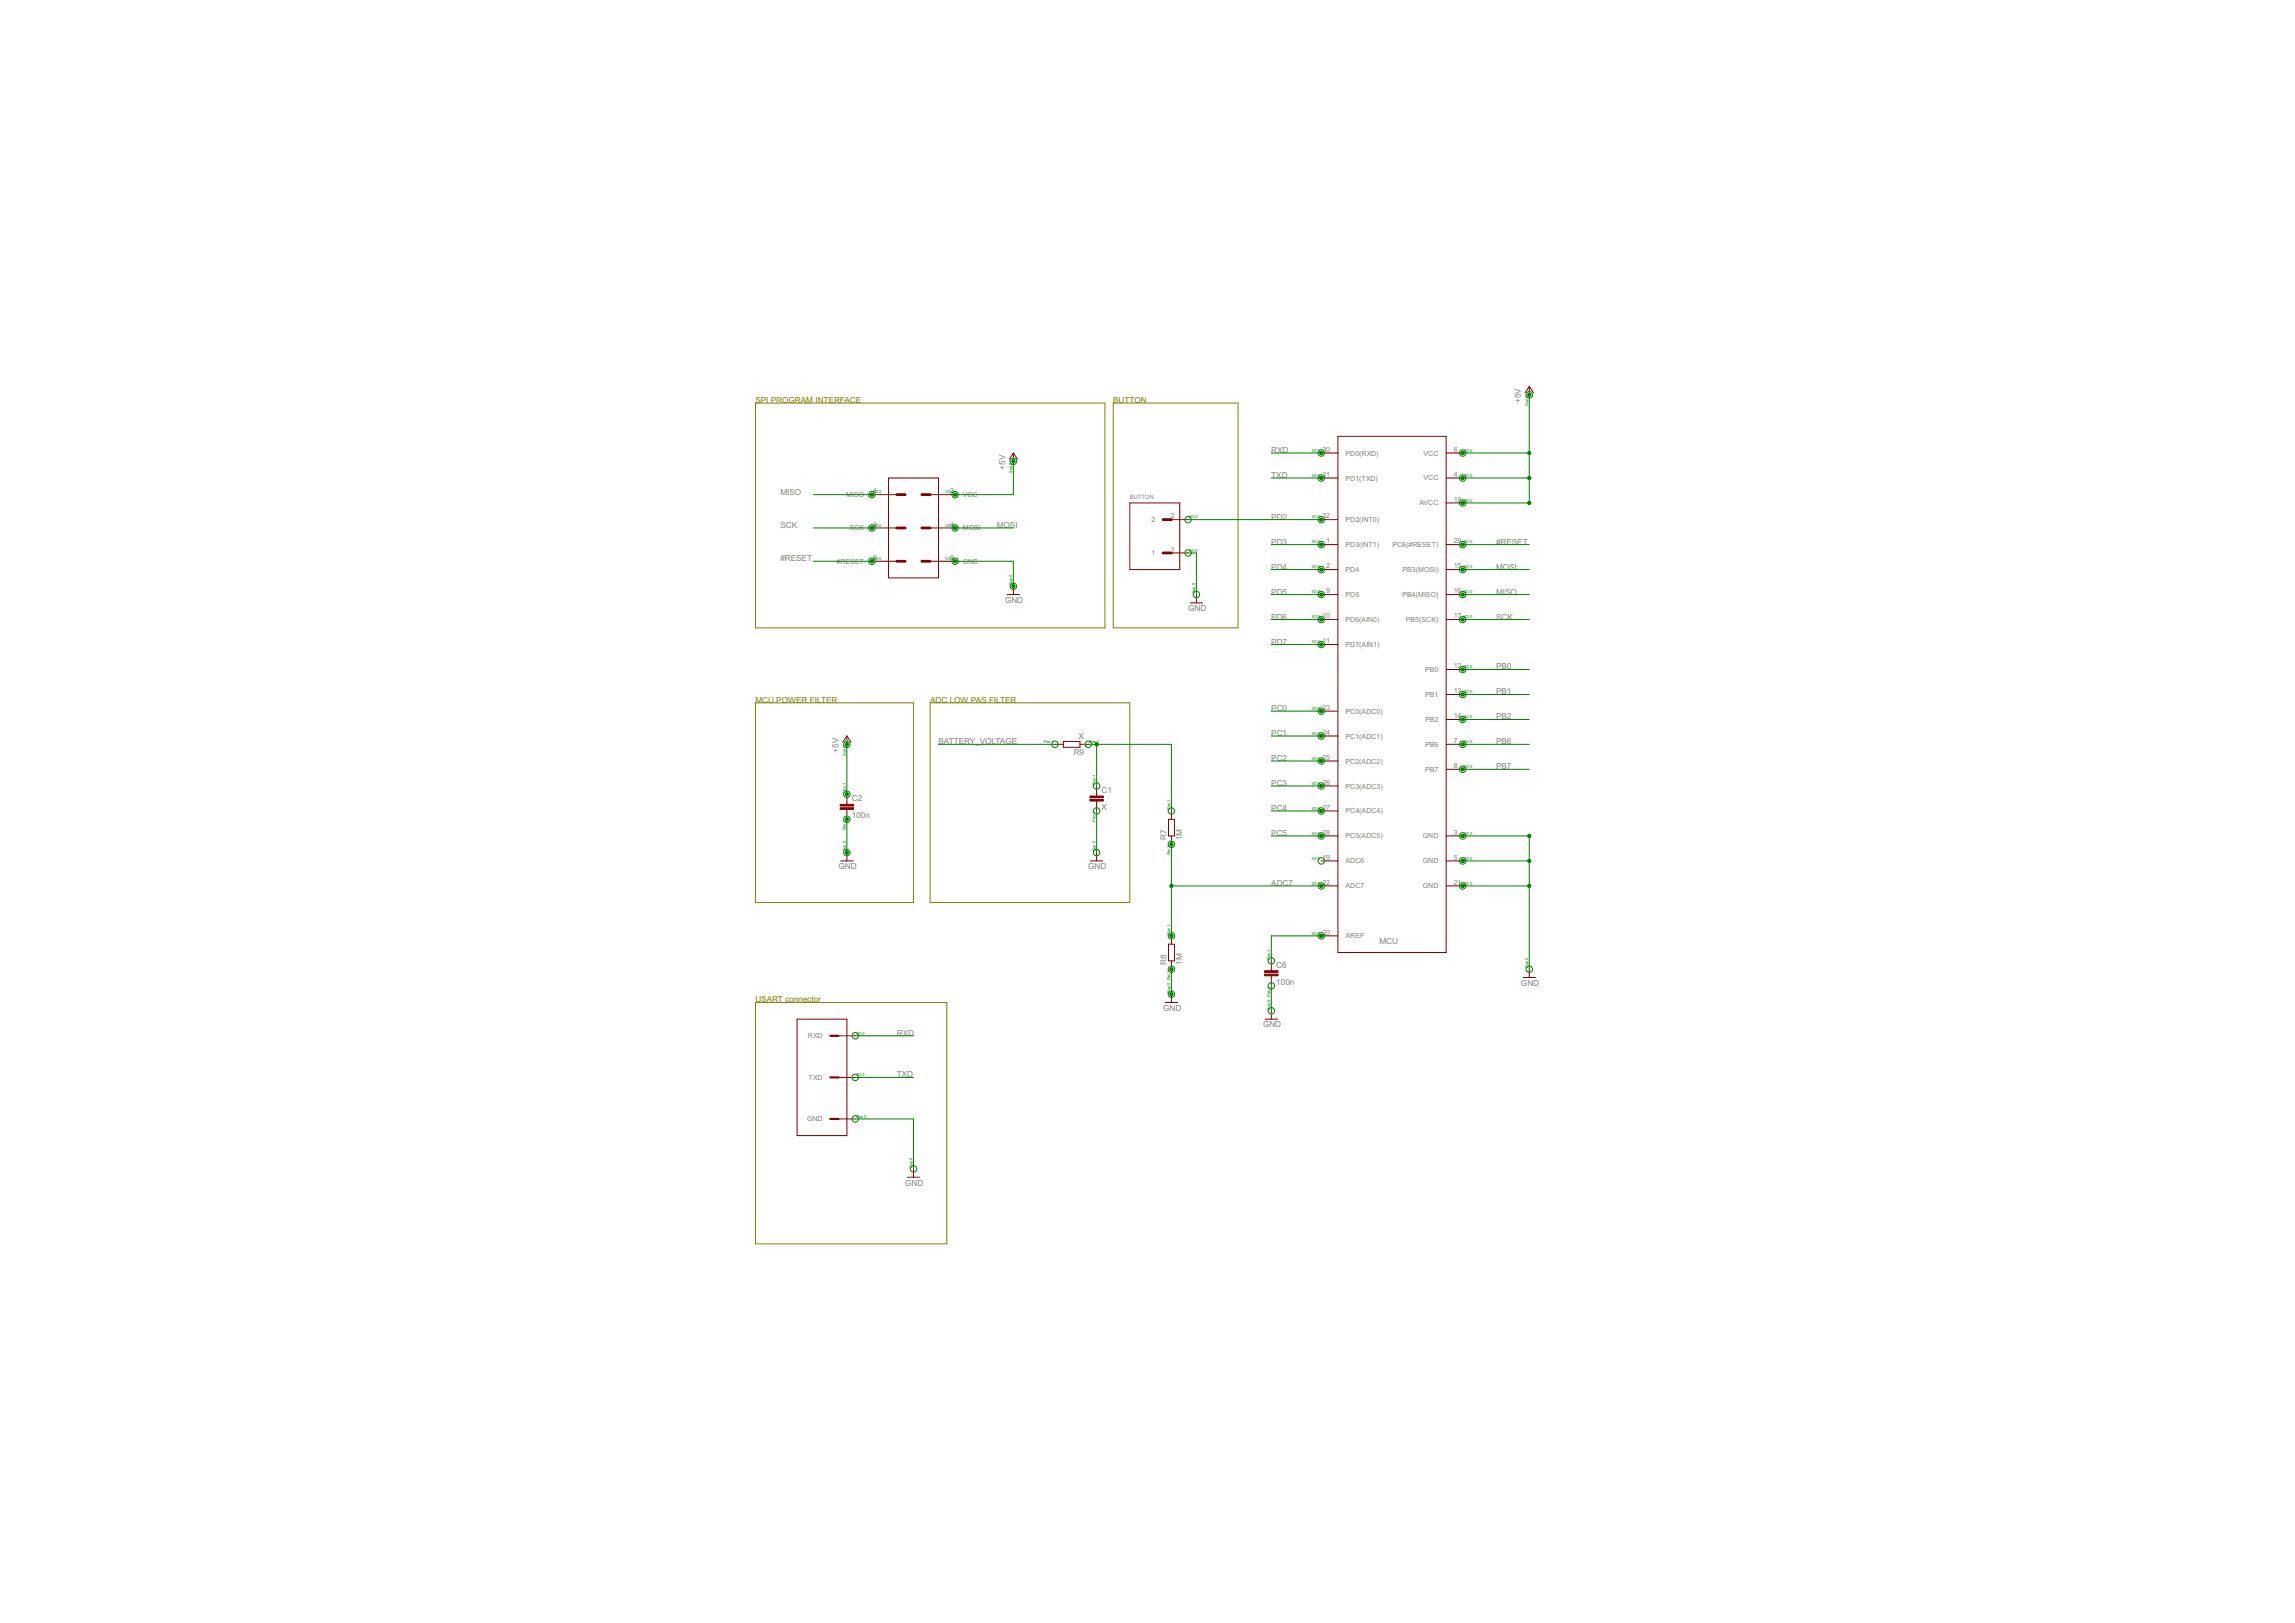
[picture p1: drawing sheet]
<svg xmlns="http://www.w3.org/2000/svg" width="420mm" height="297mm" viewBox="0 0 420 297" stroke-linecap="round" stroke-linejoin="round" font-family="sans-serif">
<defs><g id="words">
<g font-size="1.7" fill="#808000">
<text x="138.3" y="73.8">SPI PROGRAM INTERFACE</text>
<text x="203.8" y="73.8">BUTTON</text>
<text x="138.3" y="128.6">MCU POWER FILTER</text>
<text x="170.3" y="128.6">ADC LOW PAS FILTER</text>
<text x="138.3" y="183.5">USART connector</text>
</g>
<g font-size="1.7" fill="#808080">
<text x="278.5" y="73.8" transform="rotate(-90 278.5 73.8)">+5V</text>
<text x="232.7" y="82.9">RXD</text>
<text x="184" y="86" transform="rotate(-90 184 86)">+5V</text>
<text x="232.7" y="87.5">TXD</text>
<text x="142.9" y="90.5">MISO</text>
<text x="232.7" y="95.1">PD2</text>
<text x="142.9" y="96.6">SCK</text>
<text x="182.5" y="96.6">MOSI</text>
<text x="232.7" y="99.7">PD3</text>
<text x="273.9" y="99.7">#RESET</text>
<text x="142.9" y="102.7">#RESET</text>
<text x="232.7" y="104.2">PD4</text>
<text x="273.9" y="104.2">MOSI</text>
<text x="184" y="110.3">GND</text>
<text x="217.5" y="111.9">GND</text>
<text x="232.7" y="108.8">PD5</text>
<text x="232.7" y="113.4">PD6</text>
<text x="273.9" y="108.8">MISO</text>
<text x="273.9" y="113.4">SCK</text>
<text x="232.7" y="118">PD7</text>
<text x="273.9" y="122.5">PB0</text>
<text x="232.7" y="130.1">PC0</text>
<text x="273.9" y="131.7">PB2</text>
<text x="273.9" y="127.1">PB1</text>
<text x="153.5" y="137.8" transform="rotate(-90 153.5 137.8)">+5V</text>
<text x="171.8" y="136.2">BATTERY_VOLTAGE</text>
<text x="197.5" y="135.3">X</text>
<text x="232.7" y="134.7">PC1</text>
<text x="273.9" y="136.2">PB6</text>
<text x="196.6" y="138.2">R9</text>
<text x="232.7" y="143.9">PC3</text>
<text x="232.7" y="139.3">PC2</text>
<text x="273.9" y="140.8">PB7</text>
<text x="156" y="149.7">100n</text>
<text x="156" y="146.7">C2</text>
<text x="201.7" y="148.2">X</text>
<text x="201.7" y="145.2">C1</text>
<text x="232.7" y="148.4">PC4</text>
<text x="213.6" y="153.8" transform="rotate(-90 213.6 153.8)">R7</text>
<text x="216.4" y="153.8" transform="rotate(-90 216.4 153.8)">1M</text>
<text x="232.7" y="153">PC5</text>
<text x="153.5" y="159.1">GND</text>
<text x="199.2" y="159.1">GND</text>
<text x="232.7" y="162.1">ADC7</text>
<text x="252.6" y="172.8">MCU</text>
<text x="213.6" y="176.6" transform="rotate(-90 213.6 176.6)">R8</text>
<text x="216.4" y="176.6" transform="rotate(-90 216.4 176.6)">1M</text>
<text x="233.7" y="177.1">C6</text>
<text x="212.9" y="185">GND</text>
<text x="233.7" y="180.2">100n</text>
<text x="278.5" y="180.4">GND</text>
<text x="164.2" y="189.6">RXD</text>
<text x="231.2" y="188">GND</text>
<text x="164.2" y="197.2">TXD</text>
<text x="165.7" y="217">GND</text>
</g>
<g font-size="1.4" fill="#808080">
<text x="242.1" y="82.7">30</text>
<text x="246.3" y="83.4">PD0(RXD)</text>
<text x="260.6" y="83.4">VCC</text>
<text x="266.1" y="82.7">6</text>
<text x="242.1" y="87.3">31</text>
<text x="246.3" y="87.9">PD1(TXD)</text>
<text x="260.6" y="87.9">VCC</text>
<text x="266.1" y="87.3">4</text>
<text x="154.9" y="91">MISO</text>
<text x="159.8" y="90.3">1</text>
<text x="173.9" y="90.3">2</text>
<text x="176.3" y="91">VCC</text>
<text x="210.8" y="95.6">2</text>
<text x="214.3" y="94.9">2</text>
<text x="242.1" y="94.9">32</text>
<text x="246.3" y="95.6">PD2(INT0)</text>
<text x="259.8" y="92.5">AVCC</text>
<text x="266.1" y="91.8">18</text>
<text x="155.6" y="97.1">SCK</text>
<text x="159.8" y="96.4">3</text>
<text x="173.9" y="96.4">4</text>
<text x="176.3" y="97.1">MOSI</text>
<text x="210.8" y="101.7">1</text>
<text x="214.3" y="101">1</text>
<text x="242.8" y="99.5">1</text>
<text x="246.3" y="100.1">PD3(INT1)</text>
<text x="254.9" y="100.1">PC6(#RESET)</text>
<text x="266.1" y="99.5">29</text>
<text x="153.2" y="103.2">#RESET</text>
<text x="159.8" y="102.5">5</text>
<text x="173.9" y="102.5">6</text>
<text x="176.3" y="103.2">GND</text>
<text x="242.8" y="104">2</text>
<text x="246.3" y="104.7">PD4</text>
<text x="256.8" y="104.7">PB3(MOSI)</text>
<text x="266.1" y="104">15</text>
<text x="242.1" y="113.2">10</text>
<text x="242.8" y="108.6">9</text>
<text x="246.3" y="109.3">PD5</text>
<text x="246.3" y="113.8">PD6(AIN0)</text>
<text x="256.8" y="109.3">PB4(MISO)</text>
<text x="257.4" y="113.8">PB5(SCK)</text>
<text x="266.1" y="108.6">16</text>
<text x="266.1" y="113.2">17</text>
<text x="242.2" y="117.7">11</text>
<text x="246.3" y="118.4">PD7(AIN1)</text>
<text x="260.9" y="123">PB0</text>
<text x="266.1" y="122.3">12</text>
<text x="242.1" y="129.9">23</text>
<text x="246.3" y="130.6">PC0(ADC0)</text>
<text x="260.9" y="127.5">PB1</text>
<text x="266.1" y="126.9">13</text>
<text x="266.1" y="131.5">14</text>
<text x="242.1" y="134.5">24</text>
<text x="246.3" y="135.2">PC1(ADC1)</text>
<text x="260.9" y="136.7">PB6</text>
<text x="260.9" y="132.1">PB2</text>
<text x="266.1" y="136">7</text>
<text x="242.1" y="139.1">25</text>
<text x="242.1" y="143.6">26</text>
<text x="246.3" y="139.7">PC2(ADC2)</text>
<text x="260.9" y="141.3">PB7</text>
<text x="266.1" y="140.6">8</text>
<text x="242.1" y="148.2">27</text>
<text x="246.3" y="144.3">PC3(ADC3)</text>
<text x="246.3" y="148.9">PC4(ADC4)</text>
<text x="242.1" y="152.8">28</text>
<text x="246.3" y="153.5">PC5(ADC5)</text>
<text x="260.5" y="153.5">GND</text>
<text x="266.1" y="152.8">3</text>
<text x="242.1" y="157.4">19</text>
<text x="242.1" y="161.9">22</text>
<text x="246.3" y="158">ADC6</text>
<text x="260.5" y="158">GND</text>
<text x="266.1" y="157.4">5</text>
<text x="266.1" y="161.9">21</text>
<text x="246.3" y="162.6">ADC7</text>
<text x="260.5" y="162.6">GND</text>
<text x="242.1" y="171.1">20</text>
<text x="246.3" y="171.7">AREF</text>
<text x="147.9" y="190">RXD</text>
<text x="148" y="197.6">TXD</text>
<text x="147.7" y="205.3">GND</text>
</g>
<text font-size="1.2" fill="#808080" x="206.9" y="91.3">BUTTON</text>
<g font-size=".8" fill="#008000">
<text x="279.8" y="74.3" transform="rotate(-90 279.8 74.3)">Sup 0</text>
<text x="240.2" y="82.7">I/O 0</text>
<text x="268" y="82.7">I/O 0</text>
<text x="185.3" y="86.5" transform="rotate(-90 185.3 86.5)">Sup 0</text>
<text x="240.2" y="87.3">I/O 0</text>
<text x="268" y="87.3">I/O 0</text>
<text x="159.8" y="90.3">I/O 0</text>
<text x="173.1" y="90.3">I/O 0</text>
<text x="217.7" y="94.9">I/O 0</text>
<text x="240.2" y="94.9">I/O 0</text>
<text x="268" y="91.8">I/O 0</text>
<text x="159.8" y="96.4">I/O 0</text>
<text x="173.1" y="96.4">I/O 0</text>
<text x="217.7" y="101">I/O 0</text>
<text x="240.2" y="99.5">I/O 0</text>
<text x="268" y="99.5">I/O 0</text>
<text x="159.8" y="102.5">I/O 0</text>
<text x="173.1" y="102.5">I/O 0</text>
<text x="185.3" y="107.1" transform="rotate(-90 185.3 107.1)">Sup 0</text>
<text x="240.2" y="104">I/O 0</text>
<text x="268" y="104">I/O 0</text>
<text x="218.8" y="108.6" transform="rotate(-90 218.8 108.6)">Sup 0</text>
<text x="240.2" y="108.6">I/O 0</text>
<text x="240.2" y="113.2">I/O 0</text>
<text x="268" y="108.6">I/O 0</text>
<text x="268" y="113.2">I/O 0</text>
<text x="240.2" y="117.7">I/O 0</text>
<text x="268" y="122.3">I/O 0</text>
<text x="240.2" y="129.9">I/O 0</text>
<text x="268" y="126.9">I/O 0</text>
<text x="268" y="131.5">I/O 0</text>
<text x="191.1" y="136">Pas 1</text>
<text x="199.4" y="136">Pas 1</text>
<text x="240.2" y="134.5">I/O 0</text>
<text x="268" y="136">I/O 0</text>
<text x="154.8" y="138.3" transform="rotate(-90 154.8 138.3)">Sup 0</text>
<text x="200.5" y="143.6" transform="rotate(-90 200.5 143.6)">Pas 1</text>
<text x="240.2" y="139.1">I/O 0</text>
<text x="240.2" y="143.6">I/O 0</text>
<text x="268" y="140.6">I/O 0</text>
<text x="154.8" y="145.2" transform="rotate(-90 154.8 145.2)">Pas 1</text>
<text x="214.3" y="148.2" transform="rotate(-90 214.3 148.2)">Pas 1</text>
<text x="240.2" y="148.2">I/O 0</text>
<text x="154.8" y="155.8" transform="rotate(-90 154.8 155.8)">Sup 0</text>
<text x="154.8" y="152" transform="rotate(-90 154.8 152)">Pas 1</text>
<text x="200.5" y="155.8" transform="rotate(-90 200.5 155.8)">Sup 0</text>
<text x="200.5" y="150.5" transform="rotate(-90 200.5 150.5)">Pas 1</text>
<text x="240.2" y="152.8">I/O 0</text>
<text x="268" y="152.8">I/O 0</text>
<text x="214.3" y="156.6" transform="rotate(-90 214.3 156.6)">Pas 1</text>
<text x="240.2" y="157.4">I/O 0</text>
<text x="240.2" y="161.9">I/O 0</text>
<text x="268" y="157.4">I/O 0</text>
<text x="268" y="161.9">I/O 0</text>
<text x="214.3" y="171.1" transform="rotate(-90 214.3 171.1)">Pas 1</text>
<text x="240.2" y="171.1">I/O 0</text>
<text x="232.5" y="175.6" transform="rotate(-90 232.5 175.6)">Pas 1</text>
<text x="279.8" y="177.2" transform="rotate(-90 279.8 177.2)">Sup 0</text>
<text x="214.3" y="181.7" transform="rotate(-90 214.3 181.7)">Sup 0 Pas 1</text>
<text x="232.5" y="184.8" transform="rotate(-90 232.5 184.8)">Sup 0 Pas 1</text>
<text x="156.8" y="189.3">I/O 0</text>
<text x="156.8" y="197">I/O 0</text>
<text x="156.8" y="204.6">Pwr 0</text>
<text x="167" y="213.7" transform="rotate(-90 167 213.7)">Sup 0</text>
</g>
</g></defs>
<g fill="#808000" stroke="#808000" stroke-width=".18">
<path d="M138.3 128.6h28.9z"/>
<path d="M167.2 128.6v36.6z"/>
<path d="M138.3 165.2h28.9z"/>
<path d="M138.3 128.6v36.6z"/>
<path d="M138.3 73.8h64z"/>
<path d="M202.3 73.8v41.1z"/>
<path d="M138.3 114.9h64z"/>
<path d="M138.3 73.8v41.1z"/>
<path d="M138.3 227.6h35z"/>
<path d="M173.3 183.5v44.1z"/>
<path d="M138.3 183.5h35z"/>
<path d="M138.3 183.5v44.1z"/>
<path d="M170.3 128.6v36.6z"/>
<path d="M170.3 165.2h36.5z"/>
<path d="M206.8 128.6v36.6z"/>
<path d="M170.3 128.6h36.5z"/>
<path d="M203.8 73.8v41.1z"/>
<path d="M203.8 114.9h22.9z"/>
<path d="M226.7 73.8v41.1z"/>
<path d="M203.8 73.8h22.9z"/>
</g>
<g fill="#800000" stroke="#800000" stroke-width=".18">
<path d="M162.7 87.5v18.3z"/>
<path d="M162.7 105.8h9.1z"/>
<path d="M171.8 87.5v18.3z"/>
<path d="M162.7 87.5h9.1z"/>
<path d="M159.6 90.5h4.6z"/>
<path d="M159.6 96.6h4.6z"/>
<path d="M159.6 102.7h4.6z"/>
<path d="M170.3 90.5h4.6z"/>
<path d="M170.3 96.6h4.6z"/>
<path d="M170.3 102.7h4.6z"/>
<path d="M185.5 82.9v1.5z"/>
<path d="M185.5 82.9l.8 1.2z"/>
<path d="M185.5 82.9l-.7 1.2z"/>
<path d="M185.5 107.3v1.5z"/>
<path d="M184.4 108.8h2.3z"/>
<path d="M241.9 99.7h3z"/>
<path d="M241.9 104.2h3z"/>
<path d="M264.8 153h3z"/>
<path d="M264.8 87.5h3z"/>
<path d="M264.8 157.6h3z"/>
<path d="M264.8 82.9h3z"/>
<path d="M264.8 136.2h3z"/>
<path d="M264.8 140.8h3z"/>
<path d="M241.9 108.8h3z"/>
<path d="M241.9 113.4h3z"/>
<path d="M241.9 118h3z"/>
<path d="M264.8 122.5h3z"/>
<path d="M264.8 127.1h3z"/>
<path d="M264.8 131.7h3z"/>
<path d="M264.8 104.2h3z"/>
<path d="M264.8 108.8h3z"/>
<path d="M264.8 113.4h3z"/>
<path d="M264.8 92.1h3z"/>
<path d="M241.9 157.6h3z"/>
<path d="M241.9 171.3h3z"/>
<path d="M264.8 162.1h3z"/>
<path d="M241.9 130.2h3z"/>
<path d="M241.9 134.7h3z"/>
<path d="M241.9 139.3h3z"/>
<path d="M241.9 143.8h3z"/>
<path d="M241.9 148.4h3z"/>
<path d="M241.9 153h3z"/>
<path d="M264.8 99.7h3z"/>
<path d="M241.9 82.9h3z"/>
<path d="M241.9 87.5h3z"/>
<path d="M241.9 95.1h3z"/>
<path d="M241.9 162.1h3z"/>
<path d="M244.9 79.9v94.4z"/>
<path d="M244.9 174.3h19.9z"/>
<path d="M264.8 79.9v94.4z"/>
<path d="M244.9 79.9h19.9z"/>
<path d="M280 70.7v1.5z"/>
<path d="M280 70.7l.7 1.2z"/>
<path d="M280 70.7l-.8 1.2z"/>
<path d="M280 177.4v1.5z"/>
<path d="M278.8 178.9h2.3z"/>
<path d="M155 145.4v1.5z"/>
<path d="M155 148.4v1.5z"/>
<path d="M155 146.9v.3z"/>
<path d="M155 148.1v.3z"/>
<path d="M155 134.7v1.5z"/>
<path d="M155 134.7l.8 1.1z"/>
<path d="M155 134.7l-.7 1.1z"/>
<path d="M155 156v1.6z"/>
<path d="M153.9 157.6h2.3z"/>
<path d="M152 189.6h4.6z"/>
<path d="M145.9 207.8h9.1z"/>
<path d="M145.9 186.5v21.3z"/>
<path d="M145.9 186.5h9.1z"/>
<path d="M155 186.5v21.3z"/>
<path d="M152 197.2h4.6z"/>
<path d="M152 204.8h4.6z"/>
<path d="M167.2 213.9v1.6z"/>
<path d="M166.1 215.5h2.3z"/>
<path d="M215 149.9v3.1z"/>
<path d="M213.9 149.9v3.1z"/>
<path d="M214.5 148.4v1.5z"/>
<path d="M213.9 149.9h1.1z"/>
<path d="M213.9 153h1.1z"/>
<path d="M214.5 153v1.5z"/>
<path d="M215 172.8v3.1z"/>
<path d="M213.9 172.8v3.1z"/>
<path d="M214.5 171.3v1.5z"/>
<path d="M213.9 172.8h1.1z"/>
<path d="M213.9 175.9h1.1z"/>
<path d="M214.5 175.9v1.5z"/>
<path d="M214.5 181.9v1.6z"/>
<path d="M213.3 183.5h2.3z"/>
<path d="M232.7 175.9v1.5z"/>
<path d="M232.7 178.9v1.5z"/>
<path d="M232.7 177.4v.3z"/>
<path d="M232.7 178.6v.3z"/>
<path d="M232.7 185v1.5z"/>
<path d="M231.6 186.5h2.3z"/>
<path d="M194.7 135.7h3z"/>
<path d="M194.7 136.8h3z"/>
<path d="M193.1 136.2h1.6z"/>
<path d="M194.7 135.7v1.1z"/>
<path d="M197.7 135.7v1.1z"/>
<path d="M197.7 136.2h1.5z"/>
<path d="M200.8 156v1.6z"/>
<path d="M199.6 157.6h2.3z"/>
<path d="M200.8 143.8v1.6z"/>
<path d="M200.8 146.9v1.5z"/>
<path d="M200.8 145.4v.3z"/>
<path d="M200.8 146.6v.3z"/>
<path d="M212.9 101.2h4.6z"/>
<path d="M212.9 95.1h4.6z"/>
<path d="M206.8 92.1h9.2z"/>
<path d="M206.8 92.1v12.1z"/>
<path d="M206.8 104.2h9.2z"/>
<path d="M216 92.1v12.1z"/>
<path d="M219 108.8v1.5z"/>
<path d="M217.9 110.3h2.3z"/>
</g>
<g fill="#800000" stroke="#800000" stroke-width=".51">
<path d="M164.2 90.5h1.5z"/>
<path d="M164.2 96.6h1.5z"/>
<path d="M164.2 102.7h1.5z"/>
<path d="M168.8 90.5h1.5z"/>
<path d="M168.8 96.6h1.5z"/>
<path d="M168.8 102.7h1.5z"/>
<path d="M212.9 101.2h1.6z"/>
<path d="M212.9 95.1h1.6z"/>
</g>
<g fill="#800000" stroke="#800000" stroke-width=".18">
<path d="M153.8 147.8h2.5v.3h-2.5z"/>
<path d="M153.8 147.2h2.5v.3h-2.5z"/>
<path d="M231.5 178.3h2.5v.3h-2.5z"/>
<path d="M231.5 177.7h2.5v.3h-2.5z"/>
<path d="M199.5 146.3h2.5v.3h-2.5z"/>
<path d="M199.5 145.7h2.5v.3h-2.5z"/>
</g>
<g fill="#800000" stroke="#800000" stroke-width=".38">
<path d="M152 189.6h1.5z"/>
<path d="M152 197.2h1.5z"/>
<path d="M152 204.8h1.5z"/>
</g>
<g fill="none" stroke="#008000" stroke-width=".18">
<circle cx="280" cy="72.2" r=".59"/>
<circle cx="159.6" cy="90.5" r=".59"/>
<circle cx="159.6" cy="96.6" r=".59"/>
<circle cx="174.9" cy="90.5" r=".59"/>
<circle cx="174.9" cy="96.6" r=".59"/>
<circle cx="185.5" cy="84.4" r=".59"/>
<circle cx="217.5" cy="95.1" r=".59"/>
<circle cx="241.9" cy="87.5" r=".59"/>
<circle cx="241.9" cy="99.7" r=".59"/>
<circle cx="241.9" cy="95.1" r=".59"/>
<circle cx="241.9" cy="82.9" r=".59"/>
<circle cx="267.8" cy="99.7" r=".59"/>
<circle cx="267.8" cy="92.1" r=".59"/>
<circle cx="267.8" cy="87.5" r=".59"/>
<circle cx="267.8" cy="82.9" r=".59"/>
<circle cx="159.6" cy="102.7" r=".59"/>
<circle cx="174.9" cy="102.7" r=".59"/>
<circle cx="185.5" cy="107.3" r=".59"/>
<circle cx="217.5" cy="101.2" r=".59"/>
<circle cx="219" cy="108.8" r=".59"/>
<circle cx="241.9" cy="113.4" r=".59"/>
<circle cx="241.9" cy="104.2" r=".59"/>
<circle cx="241.9" cy="108.8" r=".59"/>
<circle cx="241.9" cy="118" r=".59"/>
<circle cx="267.8" cy="104.2" r=".59"/>
<circle cx="267.8" cy="108.8" r=".59"/>
<circle cx="267.8" cy="113.4" r=".59"/>
<circle cx="155" cy="136.2" r=".59"/>
<circle cx="193.1" cy="136.2" r=".59"/>
<circle cx="199.2" cy="136.2" r=".59"/>
<circle cx="241.9" cy="130.2" r=".59"/>
<circle cx="241.9" cy="134.7" r=".59"/>
<circle cx="241.9" cy="139.3" r=".59"/>
<circle cx="267.8" cy="131.7" r=".59"/>
<circle cx="267.8" cy="127.1" r=".59"/>
<circle cx="267.8" cy="122.5" r=".59"/>
<circle cx="267.8" cy="136.2" r=".59"/>
<circle cx="155" cy="145.4" r=".59"/>
<circle cx="155" cy="156" r=".59"/>
<circle cx="155" cy="149.9" r=".59"/>
<circle cx="200.8" cy="143.8" r=".59"/>
<circle cx="200.8" cy="148.4" r=".59"/>
<circle cx="200.8" cy="156" r=".59"/>
<circle cx="214.5" cy="148.4" r=".59"/>
<circle cx="214.5" cy="154.5" r=".59"/>
<circle cx="241.9" cy="157.6" r=".59"/>
<circle cx="241.9" cy="143.8" r=".59"/>
<circle cx="241.9" cy="148.4" r=".59"/>
<circle cx="241.9" cy="153" r=".59"/>
<circle cx="267.8" cy="153" r=".59"/>
<circle cx="267.8" cy="157.6" r=".59"/>
<circle cx="267.8" cy="140.8" r=".59"/>
<circle cx="214.5" cy="171.3" r=".59"/>
<circle cx="214.5" cy="177.4" r=".59"/>
<circle cx="232.7" cy="175.9" r=".59"/>
<circle cx="241.9" cy="162.1" r=".59"/>
<circle cx="241.9" cy="171.3" r=".59"/>
<circle cx="267.8" cy="162.1" r=".59"/>
<circle cx="280" cy="177.4" r=".59"/>
<circle cx="156.6" cy="189.6" r=".59"/>
<circle cx="156.6" cy="197.2" r=".59"/>
<circle cx="214.5" cy="181.9" r=".59"/>
<circle cx="232.7" cy="180.4" r=".59"/>
<circle cx="232.7" cy="185" r=".59"/>
<circle cx="156.6" cy="204.8" r=".59"/>
<circle cx="167.2" cy="213.9" r=".59"/>
</g>
<g fill="#008000" stroke="#008000" stroke-width=".18">
<path d="M267.8 131.7h12.2z"/>
<path d="M267.8 127.1h12.2z"/>
<path d="M267.8 122.5h12.2z"/>
<path d="M267.8 140.8h12.2z"/>
<path d="M232.7 104.2h9.2z"/>
<path d="M232.7 108.8h9.2z"/>
<path d="M232.7 113.4h9.2z"/>
<path d="M232.7 118h9.2z"/>
<path d="M232.7 143.8h9.2z"/>
<path d="M232.7 148.4h9.2z"/>
<path d="M232.7 153h9.2z"/>
<path d="M148.9 102.7h10.7z"/>
<path d="M267.8 99.7h12.2z"/>
<path d="M232.7 139.3h9.2z"/>
<path d="M232.7 134.7h9.2z"/>
<path d="M174.9 90.5h10.6z"/>
<path d="M185.5 84.4v6.1z"/>
<path d="M267.8 87.5h12.2z"/>
<path d="M280 82.9v4.6z"/>
<path d="M280 72.2v10.7z"/>
<path d="M267.8 82.9h12.2z"/>
<path d="M267.8 92.1h12.2z"/>
<path d="M280 87.5v4.6z"/>
<path d="M155 136.2v9.2z"/>
<path d="M174.9 102.7h10.6z"/>
<path d="M185.5 102.7v4.6z"/>
<path d="M267.8 153h12.2z"/>
<path d="M280 153v4.6z"/>
<path d="M280 157.6v4.5z"/>
<path d="M280 162.1v15.3z"/>
<path d="M267.8 157.6h12.2z"/>
<path d="M267.8 162.1h12.2z"/>
<path d="M155 149.9v6.1z"/>
<path d="M156.6 204.8h10.6z"/>
<path d="M167.2 204.8v9.1z"/>
<path d="M214.5 177.4v4.5z"/>
<path d="M232.7 180.4v4.6z"/>
<path d="M200.8 148.4v7.6z"/>
<path d="M217.5 101.2h1.5z"/>
<path d="M219 101.2v7.6z"/>
<path d="M267.8 104.2h12.2z"/>
<path d="M174.9 96.6h10.6z"/>
<path d="M267.8 108.8h12.2z"/>
<path d="M148.9 90.5h10.7z"/>
<path d="M267.8 113.4h12.2z"/>
<path d="M148.9 96.6h10.7z"/>
<path d="M267.8 136.2h12.2z"/>
<path d="M232.7 82.9h9.2z"/>
<path d="M156.6 189.6h10.6z"/>
<path d="M232.7 87.5h9.2z"/>
<path d="M156.6 197.2h10.6z"/>
<path d="M217.5 95.1h24.4z"/>
<path d="M232.7 99.7h9.2z"/>
<path d="M232.7 130.2h9.2z"/>
<path d="M214.5 162.1h27.4z"/>
<path d="M214.5 154.5v7.6z"/>
<path d="M214.5 162.1v9.2z"/>
<path d="M232.7 171.3h9.2z"/>
<path d="M232.7 171.3v4.6z"/>
<path d="M171.8 136.2h21.3z"/>
<path d="M214.5 136.2v12.2z"/>
<path d="M200.8 136.2h13.7z"/>
<path d="M199.2 136.2h1.6z"/>
<path d="M200.8 136.2v7.6z"/>
<circle cx="267.8" cy="131.7" r=".3"/>
<circle cx="267.8" cy="127.1" r=".3"/>
<circle cx="267.8" cy="122.5" r=".3"/>
<circle cx="267.8" cy="140.8" r=".3"/>
<circle cx="241.9" cy="104.2" r=".3"/>
<circle cx="241.9" cy="108.8" r=".3"/>
<circle cx="241.9" cy="113.4" r=".3"/>
<circle cx="241.9" cy="118" r=".3"/>
<circle cx="241.9" cy="143.8" r=".3"/>
<circle cx="241.9" cy="148.4" r=".3"/>
<circle cx="241.9" cy="153" r=".3"/>
<circle cx="159.6" cy="102.7" r=".3"/>
<circle cx="267.8" cy="99.7" r=".3"/>
<circle cx="241.9" cy="139.3" r=".3"/>
<circle cx="241.9" cy="134.7" r=".3"/>
<circle cx="174.9" cy="90.5" r=".3"/>
<circle cx="185.5" cy="84.4" r=".3"/>
<circle cx="267.8" cy="92.1" r=".3"/>
<circle cx="267.8" cy="87.5" r=".3"/>
<circle cx="267.8" cy="82.9" r=".3"/>
<circle cx="280" cy="82.9" r=".3"/>
<circle cx="280" cy="87.5" r=".3"/>
<circle cx="280" cy="92.1" r=".3"/>
<circle cx="280" cy="72.2" r=".3"/>
<circle cx="155" cy="136.2" r=".3"/>
<circle cx="155" cy="145.4" r=".3"/>
<circle cx="174.9" cy="102.7" r=".3"/>
<circle cx="185.5" cy="107.3" r=".3"/>
<circle cx="267.8" cy="162.1" r=".3"/>
<circle cx="267.8" cy="157.6" r=".3"/>
<circle cx="267.8" cy="153" r=".3"/>
<circle cx="280" cy="153" r=".3"/>
<circle cx="280" cy="157.6" r=".3"/>
<circle cx="280" cy="162.1" r=".3"/>
<circle cx="155" cy="149.9" r=".3"/>
<circle cx="155" cy="156" r=".3"/>
<circle cx="214.5" cy="177.4" r=".3"/>
<circle cx="214.5" cy="181.9" r=".3"/>
<circle cx="267.8" cy="104.2" r=".3"/>
<circle cx="174.9" cy="96.6" r=".3"/>
<circle cx="267.8" cy="108.8" r=".3"/>
<circle cx="159.6" cy="90.5" r=".3"/>
<circle cx="267.8" cy="113.4" r=".3"/>
<circle cx="159.6" cy="96.6" r=".3"/>
<circle cx="267.8" cy="136.2" r=".3"/>
<circle cx="241.9" cy="82.9" r=".3"/>
<circle cx="241.9" cy="87.5" r=".3"/>
<circle cx="241.9" cy="95.1" r=".3"/>
<circle cx="241.9" cy="99.7" r=".3"/>
<circle cx="241.9" cy="130.2" r=".3"/>
<circle cx="241.9" cy="162.1" r=".3"/>
<circle cx="214.5" cy="162.1" r=".3"/>
<circle cx="214.5" cy="154.5" r=".3"/>
<circle cx="214.5" cy="171.3" r=".3"/>
<circle cx="241.9" cy="171.3" r=".3"/>
<circle cx="200.8" cy="136.2" r=".3"/>
</g>
<use href="#words"/>
</svg>
